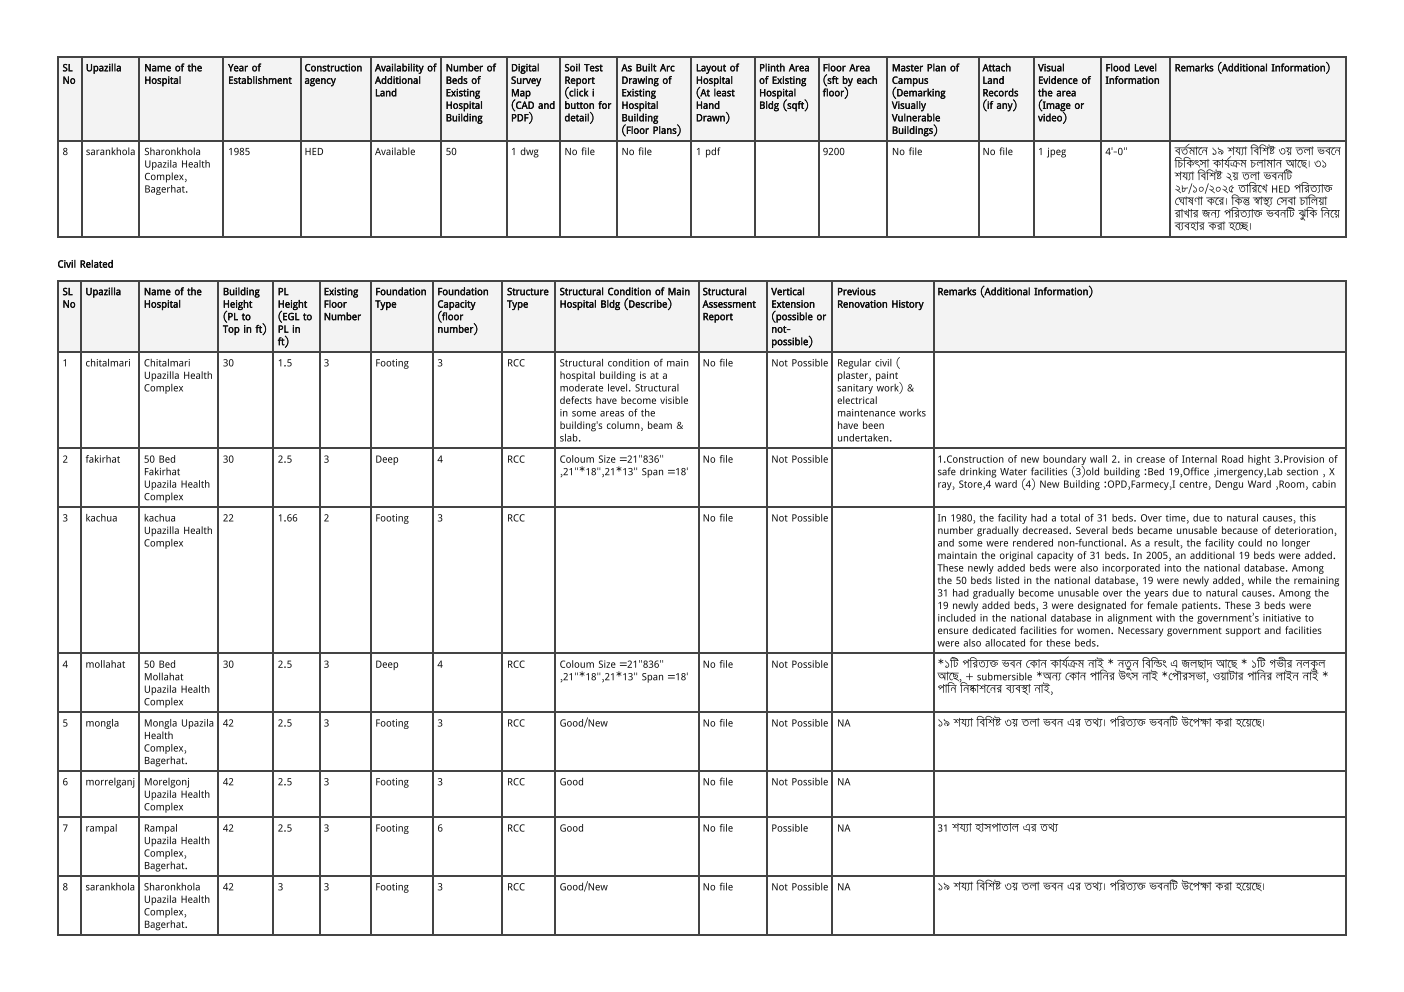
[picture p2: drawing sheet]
<svg xmlns="http://www.w3.org/2000/svg" width="297mm" height="210mm" viewBox="0 0 297 210" stroke-linecap="round" stroke-linejoin="round" font-family="sans-serif">
<defs><g id="words">
<g font-size="2.1" fill="#111">
<text x="13.2" y="15.1">SL</text>
<text x="13.2" y="17.7">No</text>
<text x="18.2" y="15.1">Upazilla</text>
<text x="30.5" y="15.1">Name of the</text>
<text x="30.5" y="17.7">Hospital</text>
<text x="48.3" y="15.1">Year of</text>
<text x="48.3" y="17.7">Establishment</text>
<text x="64.4" y="15.1">Construction</text>
<text x="64.4" y="17.7">agency</text>
<text x="79.3" y="15.1">Availability of</text>
<text x="79.3" y="17.7">Additional</text>
<text x="94.3" y="15.1">Number of</text>
<text x="94.3" y="17.7">Beds of</text>
<text x="108.1" y="15.1">Digital</text>
<text x="108.1" y="17.7">Survey</text>
<text x="119.4" y="15.1">Soil Test</text>
<text x="119.4" y="17.7">Report</text>
<text x="131.5" y="15.1">As Built Arc</text>
<text x="131.5" y="17.7">Drawing of</text>
<text x="147.2" y="15.1">Layout of</text>
<text x="147.2" y="17.7">Hospital</text>
<text x="160.6" y="15.1">Plinth Area</text>
<text x="160.6" y="17.7">of Existing</text>
<text x="174.1" y="15.1">Floor Area</text>
<text x="174.1" y="17.7">(sft by each</text>
<text x="188.7" y="15.1">Master Plan of</text>
<text x="188.7" y="17.7">Campus</text>
<text x="207.8" y="15.1">Attach</text>
<text x="207.8" y="17.7">Land</text>
<text x="219.6" y="15.1">Visual</text>
<text x="219.6" y="17.7">Evidence of</text>
<text x="233.9" y="15.1">Flood Level</text>
<text x="233.9" y="17.7">Information</text>
<text x="248.5" y="15.1">Remarks (Additional Information)</text>
<text x="79.3" y="20.4">Land</text>
<text x="94.3" y="20.4">Existing</text>
<text x="94.3" y="23">Hospital</text>
<text x="108.1" y="20.4">Map</text>
<text x="108.1" y="23">(CAD and</text>
<text x="119.4" y="20.4">(click i</text>
<text x="119.4" y="23">button for</text>
<text x="131.5" y="20.4">Existing</text>
<text x="131.5" y="23">Hospital</text>
<text x="147.2" y="20.4">(At least</text>
<text x="147.2" y="23">Hand</text>
<text x="160.6" y="20.4">Hospital</text>
<text x="160.6" y="23">Bldg (sqft)</text>
<text x="174.1" y="20.4">floor)</text>
<text x="188.7" y="20.4">(Demarking</text>
<text x="188.7" y="23">Visually</text>
<text x="207.8" y="20.4">Records</text>
<text x="207.8" y="23">(if any)</text>
<text x="219.6" y="20.4">the area</text>
<text x="219.6" y="23">(Image or</text>
<text x="94.3" y="25.7">Building</text>
<text x="108.1" y="25.7">PDF)</text>
<text x="119.4" y="25.7">detail)</text>
<text x="131.5" y="25.7">Building</text>
<text x="131.5" y="28.3">(Floor Plans)</text>
<text x="147.2" y="25.7">Drawn)</text>
<text x="188.7" y="25.7">Vulnerable</text>
<text x="188.7" y="28.3">Buildings)</text>
<text x="219.6" y="25.7">video)</text>
<text x="13.2" y="32.8">8</text>
<text x="18.2" y="32.8">sarankhola</text>
<text x="30.5" y="32.8">Sharonkhola</text>
<text x="30.5" y="35.5">Upazila Health</text>
<text x="48.3" y="32.8">1985</text>
<text x="64.4" y="32.8">HED</text>
<text x="79.3" y="32.8">Available</text>
<text x="94.3" y="32.8">50</text>
<text x="108.1" y="32.8">1 dwg</text>
<text x="119.4" y="32.8">No file</text>
<text x="131.5" y="32.8">No file</text>
<text x="147.2" y="32.8">1 pdf</text>
<text x="174.1" y="32.8">9200</text>
<text x="188.7" y="32.8">No file</text>
<text x="207.8" y="32.8">No file</text>
<text x="219.6" y="32.8">1 jpeg</text>
<text x="233.9" y="32.8">4'-0&quot;</text>
<text x="248.5" y="32.8">বর্ত মা নে</text>
<text x="248.5" y="35.5">চি কি</text>
<text x="252.7" y="35.5">ৎসা</text>
<text x="256.3" y="32.8">১৯ শয্যা</text>
<text x="256.6" y="35.5">কা র্য কম চলা মা ন আছে</text>
<text x="260.2" y="35.5">্</text>
<text x="260.2" y="35.5">র</text>
<text x="264.6" y="32.8">বি শি ষ ৩য় তলা</text>
<text x="268.5" y="32.8">্</text>
<text x="268.5" y="32.8">ট</text>
<text x="276.5" y="35.5">। ৩১</text>
<text x="278.6" y="32.8">ভবনে</text>
<text x="30.5" y="38.1">Complex,</text>
<text x="30.5" y="40.7">Bagerhat.</text>
<text x="248.5" y="38.1">শয্যা</text>
<text x="248.5" y="40.7">২৮/১০/২০২৫ তা রি খে</text>
<text x="253.4" y="38.1">বি শি ষ ২য় তলা</text>
<text x="257.3" y="38.1">্</text>
<text x="257.3" y="38.1">ট</text>
<text x="267.3" y="38.1">ভবনটি</text>
<text x="268.9" y="40.7">HED পরি ত্যা</text>
<text x="280" y="40.7">ক</text>
<text x="280" y="40.7">্</text>
<text x="280" y="40.7">ত</text>
<text x="248.5" y="43.4">ঘো</text>
<text x="248.5" y="46">রা খা র জন্য</text>
<text x="251.2" y="43.4">ষণা</text>
<text x="255.2" y="43.4">করে</text>
<text x="258.9" y="46">পরি ত্যা</text>
<text x="259" y="43.4">। কি</text>
<text x="262.8" y="43.4">ন স্বা</text>
<text x="262.8" y="43.4">্</text>
<text x="262.8" y="43.4">ত</text>
<text x="262.8" y="43.4">ু</text>
<text x="265.2" y="46">ক ভবনটি</text>
<text x="265.2" y="46">্</text>
<text x="265.2" y="46">ত</text>
<text x="267.1" y="43.4">স্থ্য</text>
<text x="270" y="43.4">সে</text>
<text x="272.3" y="43.4">বা</text>
<text x="274.7" y="46">ঝু কি</text>
<text x="274.9" y="43.4">চা লি য়া</text>
<text x="279.4" y="46">নি য়ে</text>
<text x="248.5" y="48.7">ব্য</text>
<text x="250.4" y="48.7">বহা র করা</text>
<text x="259.9" y="48.7">হচ্ছে</text>
<text x="264" y="48.7">।</text>
<text x="12.2" y="56.6">Civil Related</text>
<text x="13.2" y="62.4">SL</text>
<text x="13.2" y="65.1">No</text>
<text x="18.1" y="62.4">Upazilla</text>
<text x="30.4" y="62.4">Name of the</text>
<text x="30.4" y="65.1">Hospital</text>
<text x="47.2" y="62.4">Building</text>
<text x="47.2" y="65.1">Height</text>
<text x="58.8" y="62.4">PL</text>
<text x="58.8" y="65.1">Height</text>
<text x="68.5" y="62.4">Existing</text>
<text x="68.5" y="65.1">Floor</text>
<text x="79.4" y="62.4">Foundation</text>
<text x="79.4" y="65.1">Type</text>
<text x="92.5" y="62.4">Foundation</text>
<text x="92.5" y="65.1">Capacity</text>
<text x="107.3" y="62.4">Structure</text>
<text x="107.3" y="65.1">Type</text>
<text x="118.4" y="62.4">Structural Condition of Main</text>
<text x="118.4" y="65.1">Hospital Bldg (Describe)</text>
<text x="148.6" y="62.4">Structural</text>
<text x="148.6" y="65.1">Assessment</text>
<text x="163.2" y="62.4">Vertical</text>
<text x="163.2" y="65.1">Extension</text>
<text x="177.1" y="62.4">Previous</text>
<text x="177.1" y="65.1">Renovation History</text>
<text x="198.3" y="62.4">Remarks (Additional Information)</text>
<text x="47.2" y="67.7">(PL to</text>
<text x="47.2" y="70.4">Top in ft)</text>
<text x="58.8" y="67.7">(EGL to</text>
<text x="58.8" y="70.4">PL in</text>
<text x="68.5" y="67.7">Number</text>
<text x="92.5" y="67.7">(floor</text>
<text x="92.5" y="70.4">number)</text>
<text x="148.6" y="67.7">Report</text>
<text x="163.2" y="67.7">(possible or</text>
<text x="163.2" y="70.4">not-</text>
<text x="13.2" y="77.5">1</text>
<text x="18.1" y="77.5">chitalmari</text>
<text x="30.4" y="77.5">Chitalmari</text>
<text x="47.2" y="77.5">30</text>
<text x="58.8" y="73">ft)</text>
<text x="58.8" y="77.5">1.5</text>
<text x="68.5" y="77.5">3</text>
<text x="79.4" y="77.5">Footing</text>
<text x="92.5" y="77.5">3</text>
<text x="107.3" y="77.5">RCC</text>
<text x="118.4" y="77.5">Structural condition of main</text>
<text x="148.6" y="77.5">No file</text>
<text x="163.2" y="73">possible)</text>
<text x="163.2" y="77.5">Not Possible</text>
<text x="177.1" y="77.5">Regular civil (</text>
<text x="30.4" y="80.2">Upazilla Health</text>
<text x="30.4" y="82.8">Complex</text>
<text x="118.4" y="80.2">hospital building is at a</text>
<text x="118.4" y="82.8">moderate level. Structural</text>
<text x="177.1" y="80.2">plaster, paint</text>
<text x="177.1" y="82.8">sanitary work) &amp;</text>
<text x="118.4" y="85.5">defects have become visible</text>
<text x="118.4" y="88.1">in some areas of the</text>
<text x="177.1" y="85.5">electrical</text>
<text x="177.1" y="88.1">maintenance works</text>
<text x="118.4" y="90.8">building's column, beam &amp;</text>
<text x="118.4" y="93.4">slab.</text>
<text x="177.1" y="90.8">have been</text>
<text x="177.1" y="93.4">undertaken.</text>
<text x="13.2" y="97.9">2</text>
<text x="18.1" y="97.9">fakirhat</text>
<text x="30.4" y="97.9">50 Bed</text>
<text x="30.4" y="100.5">Fakirhat</text>
<text x="47.2" y="97.9">30</text>
<text x="58.8" y="97.9">2.5</text>
<text x="68.5" y="97.9">3</text>
<text x="79.4" y="97.9">Deep</text>
<text x="92.5" y="97.9">4</text>
<text x="107.3" y="97.9">RCC</text>
<text x="118.4" y="97.9">Coloum Size =21&quot;836&quot;</text>
<text x="118.4" y="100.5">,21&quot;*18&quot;,21*13&quot; Span =18'</text>
<text x="148.6" y="97.9">No file</text>
<text x="163.2" y="97.9">Not Possible</text>
<text x="198.3" y="97.9">1.Construction of new boundary wall 2. in crease of Internal Road hight 3.Provision of</text>
<text x="198.3" y="100.5">safe drinking Water facilities (3)old building :Bed 19,Office ,imergency,Lab section , X</text>
<text x="30.4" y="103.2">Upazila Health</text>
<text x="30.4" y="105.8">Complex</text>
<text x="198.3" y="103.2">ray, Store,4 ward (4) New Building :OPD,Farmecy,I centre, Dengu Ward ,Room, cabin</text>
<text x="13.2" y="110.3">3</text>
<text x="18.1" y="110.3">kachua</text>
<text x="30.4" y="110.3">kachua</text>
<text x="30.4" y="113">Upazilla Health</text>
<text x="47.2" y="110.3">22</text>
<text x="58.8" y="110.3">1.66</text>
<text x="68.5" y="110.3">2</text>
<text x="79.4" y="110.3">Footing</text>
<text x="92.5" y="110.3">3</text>
<text x="107.3" y="110.3">RCC</text>
<text x="148.6" y="110.3">No file</text>
<text x="163.2" y="110.3">Not Possible</text>
<text x="198.3" y="110.3">In 1980, the facility had a total of 31 beds. Over time, due to natural causes, this</text>
<text x="198.3" y="113">number gradually decreased. Several beds became unusable because of deterioration,</text>
<text x="30.4" y="115.6">Complex</text>
<text x="198.3" y="115.6">and some were rendered non‑functional. As a result, the facility could no longer</text>
<text x="198.3" y="118.3">maintain the original capacity of 31 beds. In 2005, an additional 19 beds were added.</text>
<text x="198.3" y="120.9">These newly added beds were also incorporated into the national database. Among</text>
<text x="198.3" y="123.6">the 50 beds listed in the national database, 19 were newly added, while the remaining</text>
<text x="198.3" y="126.2">31 had gradually become unusable over the years due to natural causes. Among the</text>
<text x="198.3" y="128.9">19 newly added beds, 3 were designated for female patients. These 3 beds were</text>
<text x="198.3" y="131.5">included in the national database in alignment with the government’s initiative to</text>
<text x="198.3" y="134.1">ensure dedicated facilities for women. Necessary government support and facilities</text>
<text x="198.3" y="136.8">were also allocated for these beds.</text>
<text x="13.2" y="141.3">4</text>
<text x="18.1" y="141.3">mollahat</text>
<text x="30.4" y="141.3">50 Bed</text>
<text x="30.4" y="143.9">Mollahat</text>
<text x="47.2" y="141.3">30</text>
<text x="58.8" y="141.3">2.5</text>
<text x="68.5" y="141.3">3</text>
<text x="79.4" y="141.3">Deep</text>
<text x="92.5" y="141.3">4</text>
<text x="107.3" y="141.3">RCC</text>
<text x="118.4" y="141.3">Coloum Size =21&quot;836&quot;</text>
<text x="118.4" y="143.9">,21&quot;*18&quot;,21*13&quot; Span =18'</text>
<text x="148.6" y="141.3">No file</text>
<text x="163.2" y="141.3">Not Possible</text>
<text x="198.3" y="141.3">*১টি</text>
<text x="198.3" y="143.9">আছে</text>
<text x="202.8" y="143.9">, + submersible *অন্য</text>
<text x="203.6" y="141.3">পরি ত্য</text>
<text x="209.3" y="141.3">ক ভবন কো</text>
<text x="209.3" y="141.3">্</text>
<text x="209.3" y="141.3">ত</text>
<text x="220.1" y="141.3">ন কা র্য কম না ই * নতু ন বি ল্ডিং</text>
<text x="225.3" y="143.9">কো</text>
<text x="225.9" y="141.3">্</text>
<text x="225.9" y="141.3">র</text>
<text x="228.4" y="143.9">ন পা নি র উৎস না ই *পৌ</text>
<text x="247.5" y="141.3">এ জলছা দ আছে</text>
<text x="250" y="143.9">রসভা , ওয়া টা র পা নি র লা ইন না ই *</text>
<text x="262.5" y="141.3">* ১টি</text>
<text x="268.5" y="141.3">গভী র নলকূ ল</text>
<text x="30.4" y="146.6">Upazila Health</text>
<text x="30.4" y="149.2">Complex</text>
<text x="198.3" y="146.6">পা নি</text>
<text x="203.1" y="146.6">নি ষ্কা</text>
<text x="207.1" y="146.6">শনে</text>
<text x="210.7" y="146.6">র ব্য</text>
<text x="214.7" y="146.6">বস্থা</text>
<text x="218.8" y="146.6">না ই,</text>
<text x="13.2" y="153.7">5</text>
<text x="18.1" y="153.7">mongla</text>
<text x="30.4" y="153.7">Mongla Upazila</text>
<text x="47.2" y="153.7">42</text>
<text x="58.8" y="153.7">2.5</text>
<text x="68.5" y="153.7">3</text>
<text x="79.4" y="153.7">Footing</text>
<text x="92.5" y="153.7">3</text>
<text x="107.3" y="153.7">RCC</text>
<text x="118.4" y="153.7">Good/New</text>
<text x="148.6" y="153.7">No file</text>
<text x="163.2" y="153.7">Not Possible</text>
<text x="177.1" y="153.7">NA</text>
<text x="198.3" y="153.7">১৯ শয্যা</text>
<text x="206.6" y="153.7">বি শি ষ ৩য় তলা</text>
<text x="210.5" y="153.7">্</text>
<text x="210.5" y="153.7">ট</text>
<text x="220.7" y="153.7">ভবন এর তথ্য</text>
<text x="233.2" y="153.7">। পরি ত্য</text>
<text x="240.4" y="153.7">ক ভবনটি</text>
<text x="240.4" y="153.7">্</text>
<text x="240.4" y="153.7">ত</text>
<text x="249.9" y="153.7">উপে</text>
<text x="253.8" y="153.7">ক্ষা</text>
<text x="257" y="153.7">করা</text>
<text x="261.4" y="153.7">হয়ে</text>
<text x="264.8" y="153.7">ছে</text>
<text x="266.8" y="153.7">।</text>
<text x="30.4" y="156.4">Health</text>
<text x="30.4" y="159">Complex,</text>
<text x="30.4" y="161.7">Bagerhat.</text>
<text x="13.2" y="166.2">6</text>
<text x="18.1" y="166.2">morrelganj</text>
<text x="30.4" y="166.2">Morelgonj</text>
<text x="47.2" y="166.2">42</text>
<text x="58.8" y="166.2">2.5</text>
<text x="68.5" y="166.2">3</text>
<text x="79.4" y="166.2">Footing</text>
<text x="92.5" y="166.2">3</text>
<text x="107.3" y="166.2">RCC</text>
<text x="118.4" y="166.2">Good</text>
<text x="148.6" y="166.2">No file</text>
<text x="163.2" y="166.2">Not Possible</text>
<text x="177.1" y="166.2">NA</text>
<text x="30.4" y="168.8">Upazila Health</text>
<text x="30.4" y="171.4">Complex</text>
<text x="13.2" y="175.9">7</text>
<text x="18.1" y="175.9">rampal</text>
<text x="30.4" y="175.9">Rampal</text>
<text x="30.4" y="178.6">Upazila Health</text>
<text x="47.2" y="175.9">42</text>
<text x="58.8" y="175.9">2.5</text>
<text x="68.5" y="175.9">3</text>
<text x="79.4" y="175.9">Footing</text>
<text x="92.5" y="175.9">6</text>
<text x="107.3" y="175.9">RCC</text>
<text x="118.4" y="175.9">Good</text>
<text x="148.6" y="175.9">No file</text>
<text x="163.2" y="175.9">Possible</text>
<text x="177.1" y="175.9">NA</text>
<text x="198.3" y="175.9">31 শয্যা</text>
<text x="206.3" y="175.9">হা সপা তা ল এর তথ্য</text>
<text x="30.4" y="181.2">Complex,</text>
<text x="30.4" y="183.9">Bagerhat.</text>
<text x="13.2" y="188.4">8</text>
<text x="18.1" y="188.4">sarankhola</text>
<text x="30.4" y="188.4">Sharonkhola</text>
<text x="30.4" y="191">Upazila Health</text>
<text x="47.2" y="188.4">42</text>
<text x="58.8" y="188.4">3</text>
<text x="68.5" y="188.4">3</text>
<text x="79.4" y="188.4">Footing</text>
<text x="92.5" y="188.4">3</text>
<text x="107.3" y="188.4">RCC</text>
<text x="118.4" y="188.4">Good/New</text>
<text x="148.6" y="188.4">No file</text>
<text x="163.2" y="188.4">Not Possible</text>
<text x="177.1" y="188.4">NA</text>
<text x="198.3" y="188.4">১৯ শয্যা</text>
<text x="206.6" y="188.4">বি শি ষ ৩য় তলা</text>
<text x="210.5" y="188.4">্</text>
<text x="210.5" y="188.4">ট</text>
<text x="220.7" y="188.4">ভবন এর তথ্য</text>
<text x="233.2" y="188.4">। পরি ত্য</text>
<text x="240.4" y="188.4">ক ভবনটি</text>
<text x="240.4" y="188.4">্</text>
<text x="240.4" y="188.4">ত</text>
<text x="249.9" y="188.4">উপে</text>
<text x="253.8" y="188.4">ক্ষা</text>
<text x="257" y="188.4">করা</text>
<text x="261.4" y="188.4">হয়ে</text>
<text x="264.8" y="188.4">ছে</text>
<text x="266.8" y="188.4">।</text>
<text x="30.4" y="193.7">Complex,</text>
<text x="30.4" y="196.3">Bagerhat.</text>
</g>
</g></defs>
<g fill="#eef4fb">
<path d="M12.4 12.2h4.8v17.7h-4.8z"/>
<path d="M17.2 12.2h12.4v17.7h-12.4z"/>
<path d="M29.6 12.2h17.8v17.7h-17.8z"/>
<path d="M47.4 12.2h16.1v17.7h-16.1z"/>
<path d="M63.5 12.2h14.8v17.7h-14.8z"/>
<path d="M78.3 12.2h15.1v17.7h-15.1z"/>
<path d="M93.4 12.2h13.8v17.7h-13.8z"/>
<path d="M107.2 12.2h11.3v17.7h-11.3z"/>
<path d="M118.5 12.2h11.9v17.7h-11.9z"/>
<path d="M130.4 12.2h15.9v17.7h-15.9z"/>
<path d="M146.3 12.2h13.2v17.7h-13.2z"/>
<path d="M159.5 12.2h13.5v17.7h-13.5z"/>
<path d="M173 12.2h14.9v17.7h-14.9z"/>
<path d="M187.9 12.2h19v17.7h-19z"/>
<path d="M206.9 12.2h11.9v17.7h-11.9z"/>
<path d="M218.8 12.2h14v17.7h-14z"/>
<path d="M232.8 12.2h14.8v17.7h-14.8z"/>
<path d="M247.6 12.2h37.4v17.7h-37.4z"/>
</g>
<g fill="none" stroke="#444" stroke-width=".26">
<path d="M12.2 12h272.8M12.3 11.9v38.4M17.3 11.9v38.4M29.5 11.9v38.4M47.2 11.9v38.4M63.6 11.9v38.4M78.4 11.9v38.4M93.3 11.9v38.4M107.3 11.9v38.4M118.4 11.9v38.4M130.6 11.9v38.4M146.2 11.9v38.4"/>
<path d="M159.7 11.9v38.4M173.2 11.9v38.4M187.7 11.9v38.4M207 11.9v38.4M218.7 11.9v38.4M233 11.9v38.4M247.5 11.9v38.4M284.8 11.9v38.4M12.2 29.8h272.8M12.2 50.1h272.8"/>
</g>
<g fill="#eef4fb">
<path d="M12.4 59.5h4.8v15.1h-4.8z"/>
<path d="M17.2 59.5h12.4v15.1h-12.4z"/>
<path d="M29.6 59.5h16.7v15.1h-16.7z"/>
<path d="M46.3 59.5h11.6v15.1h-11.6z"/>
<path d="M57.9 59.5h9.6v15.1h-9.6z"/>
<path d="M67.5 59.5h11.1v15.1h-11.1z"/>
<path d="M78.6 59.5h12.9v15.1h-12.9z"/>
<path d="M91.5 59.5h14.9v15.1h-14.9z"/>
<path d="M106.4 59.5h11.1v15.1h-11.1z"/>
<path d="M117.5 59.5h30.1v15.1h-30.1z"/>
<path d="M147.6 59.5h14.6v15.1h-14.6z"/>
<path d="M162.2 59.5h14v15.1h-14z"/>
<path d="M176.2 59.5h21.2v15.1h-21.2z"/>
<path d="M197.4 59.5h87.6v15.1h-87.6z"/>
</g>
<g fill="none" stroke="#444" stroke-width=".26">
<path d="M12.2 59.4h272.8M12.3 59.3v138.6M17.1 59.3v138.6M29.5 59.3v138.6M46.2 59.3v138.6M57.8 59.3v138.6M67.6 59.3v138.6M78.4 59.3v138.6M91.7 59.3v138.6M106.2 59.3v138.6M117.3 59.3v138.6M147.8 59.3v138.6"/>
<path d="M162.3 59.3v138.6M176.1 59.3v138.6M197.5 59.3v138.6M284.8 59.3v138.6M12.2 74.5h272.8M12.2 94.9h272.8M12.2 107.3h272.8M12.2 138.2h272.8M12.2 150.7h272.8M12.2 163.1h272.8M12.2 172.9h272.8M12.2 185.3h272.8"/>
<path d="M12.2 197.8h272.8"/>
</g>
<use href="#words"/>
</svg>
